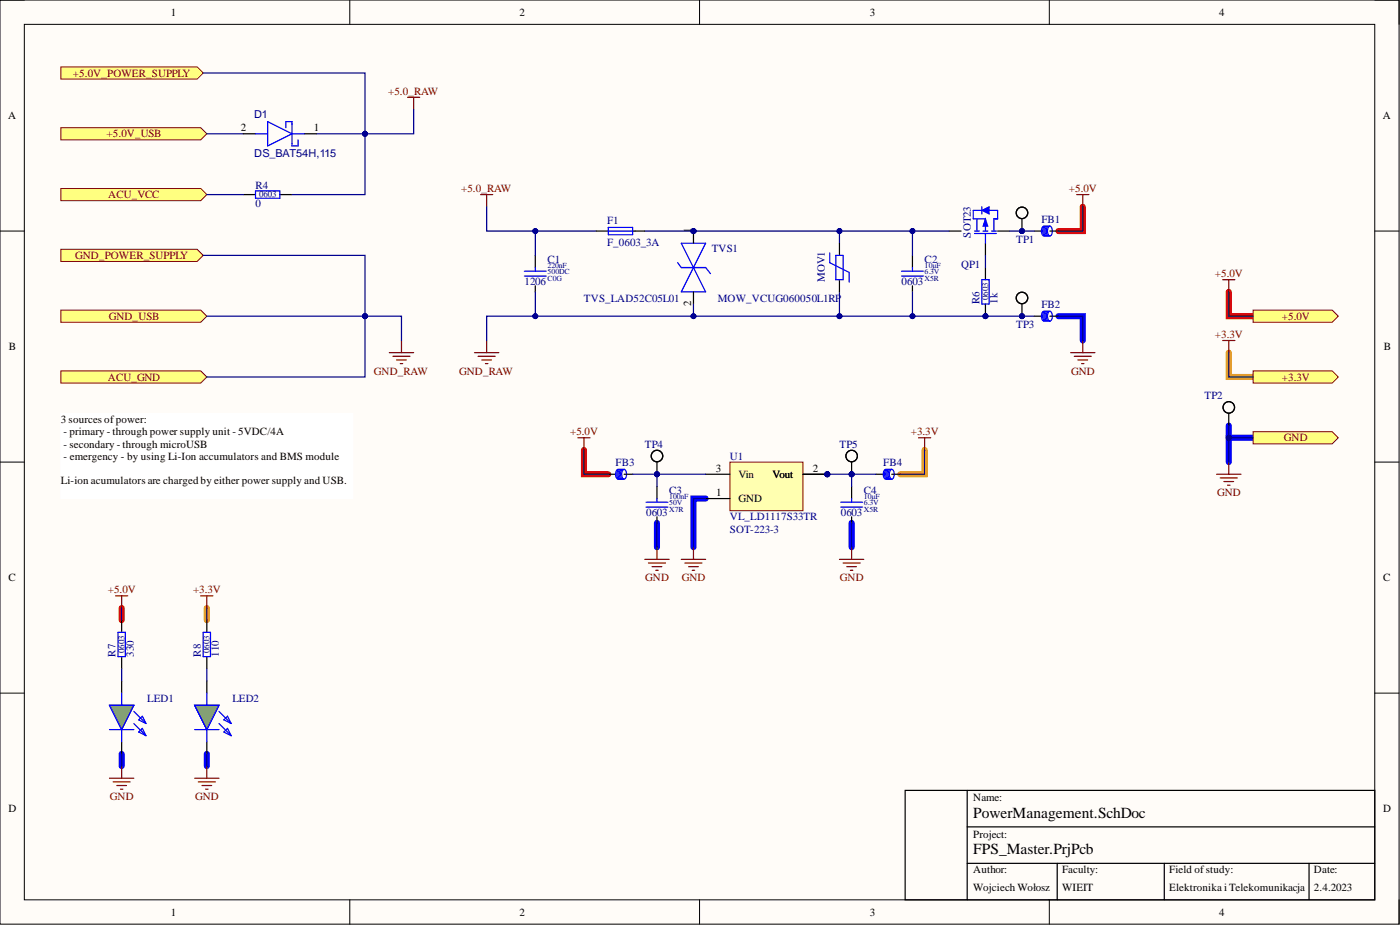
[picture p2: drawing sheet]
<svg xmlns="http://www.w3.org/2000/svg" width="292mm" height="193mm" viewBox="0 0 292 193" stroke-linecap="round" stroke-linejoin="round" font-family="sans-serif">
<defs><g id="words">
<g font-size="3.2">
<text x="203.1" y="170.6">PowerManagement.SchDoc</text>
<text x="203.1" y="178.2">FPS_Master.PrjPcb</text>
</g>
<g font-size="2.3">
<text x="35.6" y="3.3">1</text>
<text x="108.4" y="3.3">2</text>
<text x="181.5" y="3.3">3</text>
<text x="254.3" y="3.3">4</text>
<text x="1.7" y="24.9">A</text>
<text x="50.3" y="27.4">2</text>
<text x="65.5" y="27.4">1</text>
<text x="288.5" y="24.9">A</text>
<text x="144.2" y="48.7" transform="rotate(-90 144.2 48.7)">1</text>
<text x="144.2" y="63.9" transform="rotate(-90 144.2 63.9)">2</text>
<text x="1.9" y="73.1">B</text>
<text x="288.7" y="73.1">B</text>
<text x="12.7" y="88.3">3 sources ofpower:</text>
<text x="13.2" y="90.8">- primary - through power supply unit - 5VDC/4A</text>
<text x="13.2" y="93.4">- secondary - through microUSB</text>
<text x="13.3" y="95.9">- emergency - by using Li-Ion accumulators and BMS module</text>
<text x="12.7" y="101">Li-ion acumulators are charged by either power supply and USB.</text>
<text x="149.3" y="98.4">3</text>
<text x="154.1" y="99.7">Vin</text>
<text x="161.2" y="99.7">Vout</text>
<text x="169.6" y="98.4">2</text>
<text x="149.4" y="103.5">1</text>
<text x="154.1" y="104.8">GND</text>
<text x="1.8" y="121.3">C</text>
<text x="288.6" y="121.3">C</text>
<text x="203.1" y="167.2">Name:</text>
<text x="1.8" y="169.5">D</text>
<text x="288.6" y="169.5">D</text>
<text x="203.1" y="174.8">Project:</text>
<text x="203.1" y="182.1">Author:</text>
<text x="203.1" y="185.9">Wojciech Wołosz</text>
<text x="221.6" y="185.9">WIEIT</text>
<text x="221.6" y="182.1">Faculty:</text>
<text x="243.9" y="182.1">Field ofstudy:</text>
<text x="243.9" y="185.9">Elektronika i Telekomunikacja</text>
<text x="274.1" y="182.1">Date:</text>
<text x="274.1" y="185.9">2.4.2023</text>
<text x="35.6" y="191">1</text>
<text x="108.4" y="191">2</text>
<text x="181.5" y="191">3</text>
<text x="254.3" y="191">4</text>
</g>
<g font-size="2.3" fill="#800000">
<text x="15.2" y="16">+5.0V_POWER_SUPPLY</text>
<text x="81" y="19.8">+5.0_RAW</text>
<text x="22.3" y="28.7">+5.0V_USB</text>
<text x="22.6" y="41.4">ACU_VCC</text>
<text x="96.2" y="40.1">+5.0_RAW</text>
<text x="223" y="40.1">+5.0V</text>
<text x="15.7" y="54">GND_POWER_SUPPLY</text>
<text x="253.5" y="57.8">+5.0V</text>
<text x="22.7" y="66.7">GND_USB</text>
<text x="253.5" y="70.5">+3.3V</text>
<text x="267.5" y="66.7">+5.0V</text>
<text x="22.5" y="79.4">ACU_GND</text>
<text x="78" y="78.1">GND_RAW</text>
<text x="95.8" y="78.1">GND_RAW</text>
<text x="223.5" y="78.1">GND</text>
<text x="267.5" y="79.4">+3.3V</text>
<text x="119" y="90.8">+5.0V</text>
<text x="190" y="90.8">+3.3V</text>
<text x="267.9" y="92.1">GND</text>
<text x="253.9" y="103.5">GND</text>
<text x="22.5" y="123.8">+5.0V</text>
<text x="40.3" y="123.8">+3.3V</text>
<text x="134.6" y="121.3">GND</text>
<text x="142.2" y="121.3">GND</text>
<text x="175.2" y="121.3">GND</text>
<text x="22.9" y="166.9">GND</text>
<text x="40.7" y="166.9">GND</text>
</g>
<g font-size="2.3" fill="#000080">
<text x="53.1" y="24.6">D1</text>
<text x="53.1" y="32.7">DS_BAT54H,115</text>
<text x="53.3" y="39.3">R4</text>
<text x="53.3" y="43.1">0</text>
<text x="126.7" y="46.7">F1</text>
<text x="217.3" y="46.4">FB1</text>
<text x="126.7" y="51.2">F_0603_3A</text>
<text x="148.5" y="52.5">TVS1</text>
<text x="202.6" y="49.6" transform="rotate(-90 202.6 49.6)">SOT23</text>
<text x="212" y="50.7">TP1</text>
<text x="109.4" y="59.4">1206</text>
<text x="114.2" y="54.8">C1</text>
<text x="172.1" y="58.9" transform="rotate(-90 172.1 58.9)">MOV1</text>
<text x="188.1" y="59.4">0603</text>
<text x="192.9" y="54.8">C2</text>
<text x="200.5" y="55.8">QP1</text>
<text x="121.8" y="62.9">TVS_LAD52C05L01</text>
<text x="149.8" y="62.9">MOW_VCUG060050L1RP</text>
<text x="204.3" y="63.4" transform="rotate(-90 204.3 63.4)">R6</text>
<text x="208.1" y="63.4" transform="rotate(-90 208.1 63.4)">1k</text>
<text x="217.3" y="64.2">FB2</text>
<text x="212" y="68.5">TP3</text>
<text x="251.3" y="83.2">TP2</text>
<text x="134.5" y="93.4">TP4</text>
<text x="152.3" y="95.9">U1</text>
<text x="175.1" y="93.4">TP5</text>
<text x="128.4" y="97.2">FB3</text>
<text x="184.3" y="97.2">FB4</text>
<text x="134.8" y="107.6">0603</text>
<text x="139.6" y="103">C3</text>
<text x="175.4" y="107.6">0603</text>
<text x="180.2" y="103">C4</text>
<text x="152.3" y="111.1">SOT-223-3</text>
<text x="152.3" y="108.6">VL_LD1117S33TR</text>
<text x="24.1" y="137" transform="rotate(-90 24.1 137)">R7</text>
<text x="27.9" y="137" transform="rotate(-90 27.9 137)">330</text>
<text x="41.9" y="137" transform="rotate(-90 41.9 137)">R8</text>
<text x="45.7" y="137" transform="rotate(-90 45.7 137)">110</text>
<text x="30.7" y="146.4">LED1</text>
<text x="48.5" y="146.4">LED2</text>
</g>
<g font-size="1.9" fill="#000080">
<text x="54.1" y="41.2">0603</text>
<text x="206.2" y="62.7" transform="rotate(-90 206.2 62.7)">0603</text>
<text x="26" y="136.2" transform="rotate(-90 26 136.2)">0603</text>
<text x="43.7" y="136.2" transform="rotate(-90 43.7 136.2)">0603</text>
</g>
<g font-size="1.6" fill="#000080">
<text x="114.2" y="57.3">500DC</text>
<text x="114.2" y="58.5">C0G</text>
<text x="114.2" y="56">220nF</text>
<text x="192.9" y="57.3">6.3V</text>
<text x="192.9" y="58.5">X5R</text>
<text x="192.9" y="56">10µF</text>
<text x="139.6" y="105.4">50V</text>
<text x="139.6" y="106.7">X7R</text>
<text x="139.6" y="104.2">100nF</text>
<text x="180.2" y="105.4">6.3V</text>
<text x="180.2" y="106.7">X5R</text>
<text x="180.2" y="104.2">10µF</text>
</g>
</g></defs>
<path d="M0 0h291.9v192.8h-291.9z" fill-rule="evenodd" fill="#fffcf8"/>
<path d="M0 0h291.9v192.8h-291.9z" fill="none" stroke="#000" stroke-width=".21"/>
<path d="M5.1 5.1h281.7v182.6h-281.7z" fill-rule="evenodd" fill="#fffcf8"/>
<g fill="none" stroke="#000" stroke-width=".21">
<path d="M0 0h5.1M5.1 5.1h281.7v182.6h-281.7zM73 0v5.1M146 0v5.1M218.9 0v5.1M286.8 0h5.1v5.1M0 48.2h5.1M286.8 48.2h5.1M0 96.4h5.1M286.8 96.4h5.1M0 144.6h5.1M286.8 144.6h5.1"/>
<path d="M73 187.7v5.1M146 187.7v5.1M218.9 187.7v5.1M291.9 187.7v5.1"/>
</g>
<path d="M225.9 43.1v5.1h-5.1M256.4 60.9v5.1h5M121.8 93.9v5h5.1M25.4 126.8v2.6" fill="none" stroke="#f00" stroke-width="1.3"/>
<path d="M220.8 66h5.1v5M256.4 88.8v2.5M261.4 91.3h-5v5.1M137.1 109.1v5.1M147.2 104h-2.5v10.2M177.7 109.1v5.1M25.4 157.3v2.5M43.2 157.3v2.5" fill="none" stroke="#00f" stroke-width="1.3"/>
<path d="M256.4 73.6v5h5M192.9 93.9v5h-5.1M43.2 126.8v2.6" fill="none" stroke="#f90" stroke-width="1.3"/>
<path d="M188.9 164.9h97.9v22.8h-97.9zM201.8 164.9v22.8M201.8 172.5h85M201.8 180.1h85M220.6 180.1v7.6M242.9 180.1v7.6M273.1 180.1v7.6" fill="none" stroke="#000" stroke-width=".25"/>
<path d="M261.4 64.7h16.5l1.3 1.3-1.3 1.2h-16.5z" fill-rule="evenodd" fill="#ffff80"/>
<path d="M261.4 64.7h16.5l1.3 1.3-1.3 1.2h-16.5z" fill="none" stroke="#800000" stroke-width=".21"/>
<path d="M261.4 77.4h16.5l1.3 1.2-1.3 1.3h-16.5z" fill-rule="evenodd" fill="#ffff80"/>
<path d="M261.4 77.4h16.5l1.3 1.2-1.3 1.3h-16.5z" fill="none" stroke="#800000" stroke-width=".21"/>
<path d="M261.4 90.1h16.5l1.3 1.2-1.3 1.3h-16.5z" fill-rule="evenodd" fill="#ffff80"/>
<path d="M261.4 90.1h16.5l1.3 1.2-1.3 1.3h-16.5z" fill="none" stroke="#800000" stroke-width=".21"/>
<circle cx="205.6" cy="66" r=".51" fill="#000080"/>
<circle cx="205.6" cy="66" r=".51" fill="none" stroke="#000080" stroke-width=".21"/>
<path d="M205.6 63.4v2.6" fill="none" stroke="#000" stroke-width=".25"/>
<circle cx="205.6" cy="66" r=".51" fill="#000080"/>
<circle cx="205.6" cy="66" r=".51" fill="none" stroke="#000080" stroke-width=".21"/>
<path d="M111.7 53.3v2.5M111.7 59.6v1.3M205.6 55.8v2.6" fill="none" stroke="#000" stroke-width=".25"/>
<path d="M109.4 57.6h4.6M109.4 56.6h4.6M111.7 55.8v.8M204.8 58.4h1.6v5h-1.6z" fill="none" stroke="#00f" stroke-width=".25"/>
<circle cx="144.7" cy="48.2" r=".51" fill="#000080"/>
<circle cx="144.7" cy="48.2" r=".51" fill="none" stroke="#000080" stroke-width=".21"/>
<path d="M141.4 54.8l.7 1h5.1l1 1.3M142.1 50.7l5.1 10.2h-5.1l5.1-10.2z" fill="none" stroke="#00f" stroke-width=".25"/>
<path d="M144.7 48.2v2.5" fill="none" stroke="#000" stroke-width=".25"/>
<circle cx="144.7" cy="48.2" r=".51" fill="#000080"/>
<circle cx="144.7" cy="48.2" r=".51" fill="none" stroke="#000080" stroke-width=".21"/>
<path d="M190.4 53.3v2.5M190.4 59.6v1.3M144.7 60.9v2.5" fill="none" stroke="#000" stroke-width=".25"/>
<path d="M188.1 57.6h4.6M188.1 56.6h4.6M190.4 55.8v.8" fill="none" stroke="#00f" stroke-width=".25"/>
<g fill="none" stroke="#800000" stroke-width=".25">
<path d="M224.6 40.6h2.6M225.9 40.6v2.5M255.1 58.4h2.5M256.4 58.4v2.5M223.4 73.6h5.1M224.1 74.3h3.6M224.9 75.1h2M225.7 75.9h.5M225.9 71v2.6M253.8 98.9h5.1M254.6 99.7h3.5M256.4 96.4v2.5"/>
<path d="M255.4 100.5h2M256.1 101.2h.5"/>
</g>
<circle cx="172.6" cy="98.9" r=".51" fill="#000080"/>
<circle cx="172.6" cy="98.9" r=".51" fill="none" stroke="#000080" stroke-width=".21"/>
<circle cx="172.6" cy="98.9" r=".51" fill="#000080"/>
<circle cx="172.6" cy="98.9" r=".51" fill="none" stroke="#000080" stroke-width=".21"/>
<path d="M152.3 96.4h15.2v10.1h-15.2z" fill-rule="evenodd" fill="#ffffb0"/>
<path d="M152.3 96.4h15.2v10.1h-15.2z" fill="none" stroke="#800000" stroke-width=".21"/>
<path d="M147.2 98.9h5.1M167.5 98.9h5.1" fill="none" stroke="#000" stroke-width=".25"/>
<circle cx="172.6" cy="98.9" r=".51" fill="#000080"/>
<circle cx="172.6" cy="98.9" r=".51" fill="none" stroke="#000080" stroke-width=".21"/>
<path d="M167.5 98.9h5.1M147.2 104h5.1" fill="none" stroke="#000" stroke-width=".25"/>
<circle cx="172.6" cy="98.9" r=".51" fill="#000080"/>
<circle cx="172.6" cy="98.9" r=".51" fill="none" stroke="#000080" stroke-width=".21"/>
<g fill="none" stroke="#800000" stroke-width=".25">
<path d="M85 20.3h2.6M86.3 20.3v2.5M100.3 40.6h2.5M101.5 40.6v2.5M99 73.6h5.1M99.8 74.3h3.5M100.5 75.1h2M101.3 75.9h.5M101.5 71v2.6M255.1 71h2.5M256.4 71v2.6M120.6 91.3h2.5"/>
<path d="M121.8 91.3v2.6M191.6 91.3h2.6M192.9 91.3v2.6M134.5 116.7h5.1M135.3 117.5h3.5M136.1 118.2h2M136.8 119h.5M137.1 114.2v2.5M142.1 116.7h5.1M142.9 117.5h3.6M143.7 118.2h2M144.4 119h.5"/>
<path d="M144.7 114.2v2.5M175.1 116.7h5.1M175.9 117.5h3.6M176.7 118.2h2M177.4 119h.5M177.7 114.2v2.5"/>
</g>
<path d="M137.1 101.5v2.5M137.1 107.8v1.3M177.7 101.5v2.5M177.7 107.8v1.3M25.4 142.1v2.5M25.4 154.7v2.6" fill="none" stroke="#000" stroke-width=".25"/>
<g fill="none" stroke="#00f" stroke-width=".25">
<path d="M134.8 105.8h4.6M134.8 104.8h4.6M137.1 104v.8M175.4 105.8h4.6M175.4 104.8h4.6M177.7 104v.8M22.8 147.1h5.1l-2.5 5.1zM22.8 152.2h5.1M25.4 144.6v2.5M25.4 152.2v2.5M27.9 150.9l2.6 2.6M27.9 148.4l2.6 2.5"/>
<path d="M28.9 152.7l.8-.7 .8 1.5zM28.9 150.2l.8-.8 .8 1.5z"/>
</g>
<path d="M22.8 147.1h5.1l-2.5 5.1z" fill="#6aa84f"/>
<path d="M22.8 147.1h5.1l-2.5 5.1zM40.6 147.1h5.1l-2.5 5.1zM40.6 152.2h5.1M43.2 144.6v2.5M43.2 152.2v2.5M45.7 150.9l2.5 2.6M45.7 148.4l2.5 2.5M46.7 152.7l.8-.7 .7 1.5zM46.7 150.2l.8-.8 .7 1.5z" fill="none" stroke="#00f" stroke-width=".25"/>
<path d="M43.2 142.1v2.5M43.2 154.7v2.6" fill="none" stroke="#000" stroke-width=".25"/>
<path d="M40.6 147.1h5.1l-2.5 5.1z" fill="#6aa84f"/>
<g fill="none" stroke="#00f" stroke-width=".25">
<path d="M218 47.2a1.27 1.27 0 0 0 0 2M218.3 47.2a1.27 1.27 0 0 0 0 2M218.6 47.2a1.27 1.27 0 0 0 0 2M218.8 47.2a1.27 1.27 0 0 0 0 2M219.1 47.2h-1.3a1.27 1.27 0 0 0 0 2h1.3M219.1 47.2a1.27 1.27 0 0 0 0 2M219.1 47.2a1.27 1.27 0 0 1 0 2M218 64.9a1.27 1.27 0 0 0 0 2.1M218.3 64.9a1.27 1.27 0 0 0 0 2.1M218.6 64.9a1.27 1.27 0 0 0 0 2.1M218.8 64.9a1.27 1.27 0 0 0 0 2.1M219.1 64.9h-1.3a1.27 1.27 0 0 0 0 2.1h1.3"/>
<path d="M219.1 64.9a1.27 1.27 0 0 0 0 2.1M219.1 64.9a1.27 1.27 0 0 1 0 2.1M129.2 97.9a1.27 1.27 0 0 0 0 2.1M129.5 97.9a1.27 1.27 0 0 0 0 2.1M129.7 97.9a1.27 1.27 0 0 0 0 2.1M130 97.9a1.27 1.27 0 0 0 0 2.1M130.2 97.9h-1.3a1.27 1.27 0 0 0 0 2.1h1.3M130.2 97.9a1.27 1.27 0 0 0 0 2.1M130.2 97.9a1.27 1.27 0 0 1 0 2.1M185 97.9a1.27 1.27 0 0 0 0 2.1M185.3 97.9a1.27 1.27 0 0 0 0 2.1M185.6 97.9a1.27 1.27 0 0 0 0 2.1"/>
<path d="M185.8 97.9a1.27 1.27 0 0 0 0 2.1M186.1 97.9h-1.3a1.27 1.27 0 0 0 0 2.1h1.3M186.1 97.9a1.27 1.27 0 0 0 0 2.1M186.1 97.9a1.27 1.27 0 0 1 0 2.1M24.6 131.9h1.5v5.1h-1.5zM42.4 131.9h1.5v5.1h-1.5zM40.6 147.1h5.1l-2.5 5.1z"/>
</g>
<g fill="none" stroke="#800000" stroke-width=".25">
<path d="M24.1 124.3h2.6M25.4 124.3v2.5M41.9 124.3h2.5M43.2 124.3v2.5M25.4 159.8v2.6M43.2 159.8v2.6M22.8 162.4h5.1M23.6 163.1h3.6M24.4 163.9h2M25.1 164.6h.5M40.6 162.4h5.1M41.4 163.1h3.5"/>
<path d="M42.1 163.9h2.1M42.9 164.6h.5"/>
</g>
<path d="M215.8 48.2h1.5M219.1 48.2h1.7M215.8 66h1.5M219.1 66h1.7M126.9 98.9h1.5M130.2 98.9h1.8M182.8 98.9h1.5M186.1 98.9h1.7M25.4 129.4v2.5M25.4 137v2.5M43.2 129.4v2.5M43.2 137v2.5" fill="none" stroke="#000" stroke-width=".25"/>
<path d="M12.7 14h28.4l1.3 1.2-1.3 1.3h-28.4z" fill-rule="evenodd" fill="#ffff80"/>
<path d="M12.7 14h28.4l1.3 1.2-1.3 1.3h-28.4z" fill="none" stroke="#800000" stroke-width=".21"/>
<path d="M12.7 26.6h29.2l1.3 1.3-1.3 1.3h-29.2z" fill-rule="evenodd" fill="#ffff80"/>
<path d="M12.7 26.6h29.2l1.3 1.3-1.3 1.3h-29.2z" fill="none" stroke="#800000" stroke-width=".21"/>
<path d="M12.7 39.3h29.2l1.3 1.3-1.3 1.3h-29.2z" fill-rule="evenodd" fill="#ffff80"/>
<path d="M12.7 39.3h29.2l1.3 1.3-1.3 1.3h-29.2z" fill="none" stroke="#800000" stroke-width=".21"/>
<path d="M12.7 52h28.4l1.3 1.3-1.3 1.2h-28.4z" fill-rule="evenodd" fill="#ffff80"/>
<path d="M12.7 52h28.4l1.3 1.3-1.3 1.2h-28.4z" fill="none" stroke="#800000" stroke-width=".21"/>
<path d="M12.7 64.7h29.2l1.3 1.3-1.3 1.2h-29.2z" fill-rule="evenodd" fill="#ffff80"/>
<path d="M12.7 64.7h29.2l1.3 1.3-1.3 1.2h-29.2z" fill="none" stroke="#800000" stroke-width=".21"/>
<path d="M12.7 77.4h29.2l1.3 1.2-1.3 1.3h-29.2z" fill-rule="evenodd" fill="#ffff80"/>
<path d="M12.7 77.4h29.2l1.3 1.2-1.3 1.3h-29.2z" fill="none" stroke="#800000" stroke-width=".21"/>
<path d="M81.2 73.6h5.1M82 74.3h3.5M82.8 75.1h2M83.5 75.9h.5M83.8 71v2.6" fill="none" stroke="#800000" stroke-width=".25"/>
<path d="M12.7 86.3h60.9v17.7h-60.9z" fill-rule="evenodd" fill="#fff"/>
<path d="M12.7 86.3h60.9v17.7h-60.9z" fill="none" stroke="#fff" stroke-width=".21"/>
<circle cx="213.2" cy="48.2" r=".51" fill="#000080"/>
<circle cx="213.2" cy="48.2" r=".51" fill="none" stroke="#000080" stroke-width=".21"/>
<path d="M213.2 45.7v2.5" fill="none" stroke="#000" stroke-width=".25"/>
<circle cx="213.2" cy="48.2" r=".51" fill="#000080"/>
<circle cx="213.2" cy="48.2" r=".51" fill="none" stroke="#000080" stroke-width=".21"/>
<circle cx="213.2" cy="44.4" r="1.2" fill="none" stroke="#000" stroke-width=".25"/>
<circle cx="213.2" cy="66" r=".51" fill="#000080"/>
<circle cx="213.2" cy="66" r=".51" fill="none" stroke="#000080" stroke-width=".21"/>
<path d="M213.2 63.4v2.6" fill="none" stroke="#000" stroke-width=".25"/>
<circle cx="213.2" cy="66" r=".51" fill="#000080"/>
<circle cx="213.2" cy="66" r=".51" fill="none" stroke="#000080" stroke-width=".21"/>
<circle cx="213.2" cy="62.2" r="1.2" fill="none" stroke="#000" stroke-width=".25"/>
<circle cx="137.1" cy="98.9" r=".51" fill="#000080"/>
<circle cx="137.1" cy="98.9" r=".51" fill="none" stroke="#000080" stroke-width=".21"/>
<path d="M137.1 96.4v2.5" fill="none" stroke="#000" stroke-width=".25"/>
<circle cx="137.1" cy="98.9" r=".51" fill="#000080"/>
<circle cx="137.1" cy="98.9" r=".51" fill="none" stroke="#000080" stroke-width=".21"/>
<circle cx="137.1" cy="95.1" r="1.2" fill="none" stroke="#000" stroke-width=".25"/>
<circle cx="177.7" cy="98.9" r=".51" fill="#000080"/>
<circle cx="177.7" cy="98.9" r=".51" fill="none" stroke="#000080" stroke-width=".21"/>
<path d="M177.7 96.4v2.5" fill="none" stroke="#000" stroke-width=".25"/>
<circle cx="177.7" cy="98.9" r=".51" fill="#000080"/>
<circle cx="177.7" cy="98.9" r=".51" fill="none" stroke="#000080" stroke-width=".21"/>
<g fill="none" stroke="#000" stroke-width=".25">
<path d="M50.8 40.6h2.5M58.4 40.6h2.5M198 48.2h2.5M205.6 50.7v2.6M208.1 48.2h2.6M256.4 86.3v2.5"/>
<circle cx="177.7" cy="95.1" r="1.2"/>
<circle cx="256.4" cy="85" r="1.2"/>
</g>
<path d="M53.3 39.8h5.1v1.6h-5.1zM203.1 45.7h2.5v2.5M203.3 48.7h4.6M203.3 48.2h1M203.8 45.7v2.5M205.1 48.2h1M205.6 48.7v2M206.9 48.2h1M207.4 45.7v2.5" fill="none" stroke="#00f" stroke-width=".25"/>
<path d="M205.6 45.7l.5 1.5h-1z" fill="#00f"/>
<path d="M205.6 45.7l.5 1.5h-1z" fill="none" stroke="#00f" stroke-width=".21"/>
<path d="M207.4 45.7h.7" fill="none" stroke="#00f" stroke-width=".25"/>
<path d="M204.8 43.9l1.6-.8v1.6z" fill="#00f"/>
<path d="M204.8 43.9l1.6-.8v1.6z" fill="none" stroke="#00f" stroke-width=".21"/>
<path d="M203.1 45.7v-1.8h5v1.8M204.8 43.1v1.6" fill="none" stroke="#00f" stroke-width=".25"/>
<path d="M111.7 60.9v5.1" fill="none" stroke="#000080" stroke-width=".25"/>
<circle cx="111.7" cy="66" r=".51" fill="#000080"/>
<circle cx="111.7" cy="66" r=".51" fill="none" stroke="#000080" stroke-width=".21"/>
<path d="M111.7 48.2v5.1" fill="none" stroke="#000080" stroke-width=".25"/>
<circle cx="111.7" cy="48.2" r=".51" fill="#000080"/>
<circle cx="111.7" cy="48.2" r=".51" fill="none" stroke="#000080" stroke-width=".21"/>
<path d="M134.5 48.2h10.2" fill="none" stroke="#000080" stroke-width=".25"/>
<circle cx="144.7" cy="48.2" r=".51" fill="#000080"/>
<circle cx="144.7" cy="48.2" r=".51" fill="none" stroke="#000080" stroke-width=".21"/>
<path d="M144.7 48.2h30.4v2.5" fill="none" stroke="#000080" stroke-width=".25"/>
<circle cx="144.7" cy="48.2" r=".51" fill="#000080"/>
<circle cx="144.7" cy="48.2" r=".51" fill="none" stroke="#000080" stroke-width=".21"/>
<circle cx="175.1" cy="48.2" r=".51" fill="#000080"/>
<circle cx="175.1" cy="48.2" r=".51" fill="none" stroke="#000080" stroke-width=".21"/>
<path d="M175.1 60.9v5.1h-30.4" fill="none" stroke="#000080" stroke-width=".25"/>
<circle cx="175.1" cy="66" r=".51" fill="#000080"/>
<circle cx="175.1" cy="66" r=".51" fill="none" stroke="#000080" stroke-width=".21"/>
<circle cx="144.7" cy="66" r=".51" fill="#000080"/>
<circle cx="144.7" cy="66" r=".51" fill="none" stroke="#000080" stroke-width=".21"/>
<path d="M190.4 60.9v5.1" fill="none" stroke="#000080" stroke-width=".25"/>
<circle cx="190.4" cy="66" r=".51" fill="#000080"/>
<circle cx="190.4" cy="66" r=".51" fill="none" stroke="#000080" stroke-width=".21"/>
<path d="M190.4 48.2v5.1" fill="none" stroke="#000080" stroke-width=".25"/>
<circle cx="190.4" cy="48.2" r=".51" fill="#000080"/>
<circle cx="190.4" cy="48.2" r=".51" fill="none" stroke="#000080" stroke-width=".21"/>
<path d="M210.7 48.2h5.1" fill="none" stroke="#000080" stroke-width=".25"/>
<circle cx="213.2" cy="48.2" r=".51" fill="#000080"/>
<circle cx="213.2" cy="48.2" r=".51" fill="none" stroke="#000080" stroke-width=".21"/>
<path d="M225.9 43.1v5.1h-5.1M220.8 66h5.1v5M256.4 60.9v5.1h5M261.4 91.3h-5v5.1" fill="none" stroke="#000080" stroke-width=".25"/>
<circle cx="256.4" cy="91.3" r=".51" fill="#000080"/>
<circle cx="256.4" cy="91.3" r=".51" fill="none" stroke="#000080" stroke-width=".21"/>
<path d="M137.1 98.9v2.6" fill="none" stroke="#000080" stroke-width=".25"/>
<circle cx="137.1" cy="98.9" r=".51" fill="#000080"/>
<circle cx="137.1" cy="98.9" r=".51" fill="none" stroke="#000080" stroke-width=".21"/>
<path d="M177.7 98.9v2.6M137.1 109.1v5.1" fill="none" stroke="#000080" stroke-width=".25"/>
<circle cx="177.7" cy="98.9" r=".51" fill="#000080"/>
<circle cx="177.7" cy="98.9" r=".51" fill="none" stroke="#000080" stroke-width=".21"/>
<path d="M43.2 27.9h7.6M86.3 22.8v5.1h-10.1M256.4 73.6v5h5M121.8 93.9v5h5.1M192.9 93.9v5h-5.1M177.7 109.1v5.1M25.4 126.8v2.6M25.4 139.5v2.6M43.2 126.8v2.6M43.2 139.5v2.6M25.4 157.3v2.5M43.2 157.3v2.5" fill="none" stroke="#000080" stroke-width=".25"/>
<circle cx="76.2" cy="27.9" r=".51" fill="#000080"/>
<circle cx="76.2" cy="27.9" r=".51" fill="none" stroke="#000080" stroke-width=".21"/>
<path d="M76.2 66h7.6v5" fill="none" stroke="#000080" stroke-width=".25"/>
<circle cx="76.2" cy="66" r=".51" fill="#000080"/>
<circle cx="76.2" cy="66" r=".51" fill="none" stroke="#000080" stroke-width=".21"/>
<path d="M76.2 27.9v12.7h-15.3" fill="none" stroke="#000080" stroke-width=".25"/>
<circle cx="76.2" cy="27.9" r=".51" fill="#000080"/>
<circle cx="76.2" cy="27.9" r=".51" fill="none" stroke="#000080" stroke-width=".21"/>
<path d="M43.2 40.6h7.6M205.6 53.3v2.5M256.4 88.8v2.5" fill="none" stroke="#000080" stroke-width=".25"/>
<circle cx="256.4" cy="91.3" r=".51" fill="#000080"/>
<circle cx="256.4" cy="91.3" r=".51" fill="none" stroke="#000080" stroke-width=".21"/>
<path d="M132 98.9h15.2" fill="none" stroke="#000080" stroke-width=".25"/>
<circle cx="137.1" cy="98.9" r=".51" fill="#000080"/>
<circle cx="137.1" cy="98.9" r=".51" fill="none" stroke="#000080" stroke-width=".21"/>
<path d="M172.6 98.9h10.2" fill="none" stroke="#000080" stroke-width=".25"/>
<circle cx="172.6" cy="98.9" r=".51" fill="#000080"/>
<circle cx="172.6" cy="98.9" r=".51" fill="none" stroke="#000080" stroke-width=".21"/>
<circle cx="177.7" cy="98.9" r=".51" fill="#000080"/>
<circle cx="177.7" cy="98.9" r=".51" fill="none" stroke="#000080" stroke-width=".21"/>
<path d="M175.1 66h40.7" fill="none" stroke="#000080" stroke-width=".25"/>
<circle cx="213.2" cy="66" r=".51" fill="#000080"/>
<circle cx="213.2" cy="66" r=".51" fill="none" stroke="#000080" stroke-width=".21"/>
<circle cx="205.6" cy="66" r=".51" fill="#000080"/>
<circle cx="205.6" cy="66" r=".51" fill="none" stroke="#000080" stroke-width=".21"/>
<circle cx="190.4" cy="66" r=".51" fill="#000080"/>
<circle cx="190.4" cy="66" r=".51" fill="none" stroke="#000080" stroke-width=".21"/>
<circle cx="175.1" cy="66" r=".51" fill="#000080"/>
<circle cx="175.1" cy="66" r=".51" fill="none" stroke="#000080" stroke-width=".21"/>
<path d="M175.1 48.2h22.9" fill="none" stroke="#000080" stroke-width=".25"/>
<circle cx="175.1" cy="48.2" r=".51" fill="#000080"/>
<circle cx="175.1" cy="48.2" r=".51" fill="none" stroke="#000080" stroke-width=".21"/>
<circle cx="190.4" cy="48.2" r=".51" fill="#000080"/>
<circle cx="190.4" cy="48.2" r=".51" fill="none" stroke="#000080" stroke-width=".21"/>
<path d="M144.7 63.4v2.6h-43.2v5" fill="none" stroke="#000080" stroke-width=".25"/>
<circle cx="144.7" cy="66" r=".51" fill="#000080"/>
<circle cx="144.7" cy="66" r=".51" fill="none" stroke="#000080" stroke-width=".21"/>
<circle cx="111.7" cy="66" r=".51" fill="#000080"/>
<circle cx="111.7" cy="66" r=".51" fill="none" stroke="#000080" stroke-width=".21"/>
<path d="M175.1 50.7v2.6M175.1 58.4v2.5" fill="none" stroke="#000" stroke-width=".25"/>
<path d="M173.1 52.8v2l4.1 2v2.1M174.4 53.3h1.5v5.1h-1.5z" fill="none" stroke="#00f" stroke-width=".25"/>
<path d="M101.5 43.1v5.1h22.9M147.2 104h-2.5v10.2" fill="none" stroke="#000080" stroke-width=".25"/>
<circle cx="111.7" cy="48.2" r=".51" fill="#000080"/>
<circle cx="111.7" cy="48.2" r=".51" fill="none" stroke="#000080" stroke-width=".21"/>
<path d="M43.2 66h33" fill="none" stroke="#000080" stroke-width=".25"/>
<circle cx="76.2" cy="66" r=".51" fill="#000080"/>
<circle cx="76.2" cy="66" r=".51" fill="none" stroke="#000080" stroke-width=".21"/>
<path d="M42.4 53.3h33.8v12.7" fill="none" stroke="#000080" stroke-width=".25"/>
<circle cx="76.2" cy="66" r=".51" fill="#000080"/>
<circle cx="76.2" cy="66" r=".51" fill="none" stroke="#000080" stroke-width=".21"/>
<path d="M76.2 66v12.6h-33" fill="none" stroke="#000080" stroke-width=".25"/>
<circle cx="76.2" cy="66" r=".51" fill="#000080"/>
<circle cx="76.2" cy="66" r=".51" fill="none" stroke="#000080" stroke-width=".21"/>
<path d="M124.4 48.2h2.5M132 48.2h2.5" fill="none" stroke="#000" stroke-width=".25"/>
<path d="M126.9 47.4h5.1v1.6h-5.1zM126.9 48.2h5.1" fill="none" stroke="#00f" stroke-width=".25"/>
<path d="M42.4 15.2h33.8v12.7h-10.2" fill="none" stroke="#000080" stroke-width=".25"/>
<circle cx="76.2" cy="27.9" r=".51" fill="#000080"/>
<circle cx="76.2" cy="27.9" r=".51" fill="none" stroke="#000080" stroke-width=".21"/>
<path d="M50.8 27.9h2.5M63.5 27.9h2.5" fill="none" stroke="#000" stroke-width=".25"/>
<path d="M53.3 27.9h2.5M55.8 25.4l5.1 2.5-5.1 2.5zM59.7 26.6v-1.2h1.2v5h1.3v-1.2M60.9 27.9h2.6" fill="none" stroke="#00f" stroke-width=".25"/>
<use href="#words"/>
</svg>
